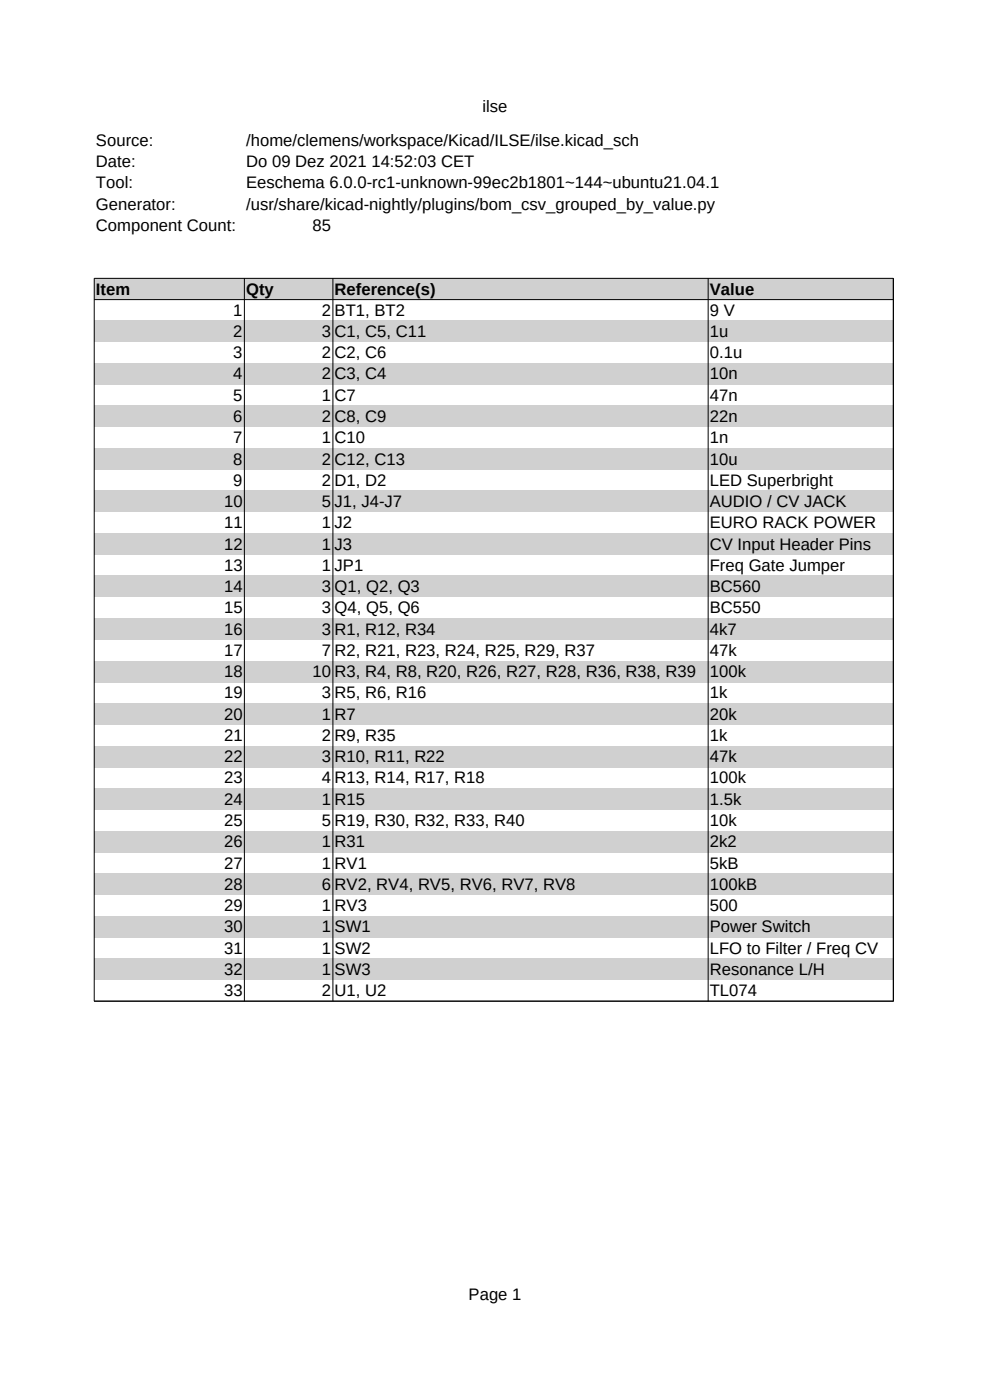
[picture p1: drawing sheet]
<svg xmlns="http://www.w3.org/2000/svg" width="210mm" height="297mm" viewBox="0 0 210 297" stroke-linecap="round" stroke-linejoin="round" font-family="sans-serif">
<defs><g id="words">
<g font-size="3.5">
<text x="102.4" y="23.7">ilse</text>
<text x="20.4" y="30.9">Source:</text>
<text x="20.4" y="35.4">Date:</text>
<text x="52.2" y="30.9">/home/clemens/workspace/Kicad/ILSE/ilse.kicad_sch</text>
<text x="52.2" y="35.4">Do 09 Dez 2021 14:52:03 CET</text>
<text x="20.4" y="39.9">Tool:</text>
<text x="52.2" y="39.9">Eeschema 6.0.0-rc1-unknown-99ec2b1801~144~ubuntu21.04.1</text>
<text x="20.4" y="44.5">Generator:</text>
<text x="52.2" y="44.5">/usr/share/kicad-nightly/plugins/bom_csv_grouped_by_value.py</text>
<text x="20.4" y="49">Component Count:</text>
<text x="66.3" y="49">85</text>
<text x="20.4" y="62.5">Item</text>
<text x="52.2" y="62.5">Qty</text>
<text x="71" y="62.5">Reference(s)</text>
<text x="150.6" y="62.5">Value</text>
<text x="49.5" y="67">1</text>
<text x="49.5" y="71.5">2</text>
<text x="68.3" y="67">2</text>
<text x="68.3" y="71.5">3</text>
<text x="71" y="67">BT1, BT2</text>
<text x="71" y="71.5">C1, C5, C11</text>
<text x="150.6" y="67">9 V</text>
<text x="150.6" y="71.5">1u</text>
<text x="49.5" y="76">3</text>
<text x="68.3" y="76">2</text>
<text x="71" y="76">C2, C6</text>
<text x="150.6" y="76">0.1u</text>
<text x="49.5" y="80.5">4</text>
<text x="68.3" y="80.5">2</text>
<text x="71" y="80.5">C3, C4</text>
<text x="150.6" y="80.5">10n</text>
<text x="49.5" y="85">5</text>
<text x="49.5" y="89.5">6</text>
<text x="68.3" y="85">1</text>
<text x="68.3" y="89.5">2</text>
<text x="71" y="85">C7</text>
<text x="71" y="89.5">C8, C9</text>
<text x="150.6" y="85">47n</text>
<text x="150.6" y="89.5">22n</text>
<text x="49.5" y="94.1">7</text>
<text x="68.3" y="94.1">1</text>
<text x="71" y="94.1">C10</text>
<text x="150.6" y="94.1">1n</text>
<text x="49.5" y="98.6">8</text>
<text x="68.3" y="98.6">2</text>
<text x="71" y="98.6">C12, C13</text>
<text x="150.6" y="98.6">10u</text>
<text x="47.5" y="107.6">10</text>
<text x="49.5" y="103.1">9</text>
<text x="68.3" y="103.1">2</text>
<text x="68.3" y="107.6">5</text>
<text x="71" y="103.1">D1, D2</text>
<text x="71" y="107.6">J1, J4-J7</text>
<text x="150.6" y="103.1">LED Superbright</text>
<text x="150.6" y="107.6">AUDIO / CV JACK</text>
<text x="47.5" y="112.1">11</text>
<text x="68.3" y="112.1">1</text>
<text x="71" y="112.1">J2</text>
<text x="150.6" y="112.1">EURO RACK POWER</text>
<text x="47.5" y="116.6">12</text>
<text x="68.3" y="116.6">1</text>
<text x="71" y="116.6">J3</text>
<text x="150.6" y="116.6">CV Input Header Pins</text>
<text x="47.5" y="121.1">13</text>
<text x="47.5" y="125.6">14</text>
<text x="68.3" y="121.1">1</text>
<text x="68.3" y="125.6">3</text>
<text x="71" y="121.1">JP1</text>
<text x="71" y="125.6">Q1, Q2, Q3</text>
<text x="150.6" y="121.1">Freq Gate Jumper</text>
<text x="150.6" y="125.6">BC560</text>
<text x="47.5" y="130.1">15</text>
<text x="68.3" y="130.1">3</text>
<text x="71" y="130.1">Q4, Q5, Q6</text>
<text x="150.6" y="130.1">BC550</text>
<text x="47.5" y="134.7">16</text>
<text x="68.3" y="134.7">3</text>
<text x="71" y="134.7">R1, R12, R34</text>
<text x="150.6" y="134.7">4k7</text>
<text x="47.5" y="139.1">17</text>
<text x="47.5" y="143.7">18</text>
<text x="66.3" y="143.7">10</text>
<text x="68.3" y="139.1">7</text>
<text x="71" y="139.1">R2, R21, R23, R24, R25, R29, R37</text>
<text x="71" y="143.7">R3, R4, R8, R20, R26, R27, R28, R36, R38, R39</text>
<text x="150.6" y="139.1">47k</text>
<text x="150.6" y="143.7">100k</text>
<text x="47.5" y="148.2">19</text>
<text x="68.3" y="148.2">3</text>
<text x="71" y="148.2">R5, R6, R16</text>
<text x="150.6" y="148.2">1k</text>
<text x="47.5" y="152.7">20</text>
<text x="68.3" y="152.7">1</text>
<text x="71" y="152.7">R7</text>
<text x="150.6" y="152.7">20k</text>
<text x="47.5" y="157.2">21</text>
<text x="47.5" y="161.7">22</text>
<text x="68.3" y="157.2">2</text>
<text x="68.3" y="161.7">3</text>
<text x="71" y="157.2">R9, R35</text>
<text x="71" y="161.7">R10, R11, R22</text>
<text x="150.6" y="157.2">1k</text>
<text x="150.6" y="161.7">47k</text>
<text x="47.5" y="166.2">23</text>
<text x="68.3" y="166.2">4</text>
<text x="71" y="166.2">R13, R14, R17, R18</text>
<text x="150.6" y="166.2">100k</text>
<text x="47.5" y="170.7">24</text>
<text x="68.3" y="170.7">1</text>
<text x="71" y="170.7">R15</text>
<text x="150.6" y="170.7">1.5k</text>
<text x="47.5" y="175.2">25</text>
<text x="47.5" y="179.7">26</text>
<text x="68.3" y="175.2">5</text>
<text x="68.3" y="179.7">1</text>
<text x="71" y="175.2">R19, R30, R32, R33, R40</text>
<text x="71" y="179.7">R31</text>
<text x="150.6" y="175.2">10k</text>
<text x="150.6" y="179.7">2k2</text>
<text x="47.5" y="184.3">27</text>
<text x="68.3" y="184.3">1</text>
<text x="71" y="184.3">RV1</text>
<text x="150.6" y="184.3">5kB</text>
<text x="47.5" y="188.8">28</text>
<text x="68.3" y="188.8">6</text>
<text x="71" y="188.8">RV2, RV4, RV5, RV6, RV7, RV8</text>
<text x="150.6" y="188.8">100kB</text>
<text x="47.5" y="193.3">29</text>
<text x="47.5" y="197.8">30</text>
<text x="68.3" y="193.3">1</text>
<text x="68.3" y="197.8">1</text>
<text x="71" y="193.3">RV3</text>
<text x="71" y="197.8">SW1</text>
<text x="150.6" y="193.3">500</text>
<text x="150.6" y="197.8">Power Switch</text>
<text x="47.5" y="202.3">31</text>
<text x="68.3" y="202.3">1</text>
<text x="71" y="202.3">SW2</text>
<text x="150.6" y="202.3">LFO to Filter / Freq CV</text>
<text x="47.5" y="206.8">32</text>
<text x="68.3" y="206.8">1</text>
<text x="71" y="206.8">SW3</text>
<text x="150.6" y="206.8">Resonance L/H</text>
<text x="47.5" y="211.3">33</text>
<text x="68.3" y="211.3">2</text>
<text x="71" y="211.3">U1, U2</text>
<text x="150.6" y="211.3">TL074</text>
<text x="99.4" y="275.7">Page 1</text>
</g>
</g></defs>
<g fill="#d0d0d0">
<path d="M20 59h169.5v4.5h-169.5z" fill-rule="evenodd"/>
<path d="M20 68h169.5v4.6h-169.5z" fill-rule="evenodd"/>
<path d="M20 77.1h169.5v4.5h-169.5z" fill-rule="evenodd"/>
<path d="M20 86.1h169.5v4.5h-169.5z" fill-rule="evenodd"/>
<path d="M20 95.1h169.5v4.5h-169.5z" fill-rule="evenodd"/>
<path d="M20 104.1h169.5v4.5h-169.5z" fill-rule="evenodd"/>
<path d="M20 113.1h169.5v4.6h-169.5z" fill-rule="evenodd"/>
<path d="M20 122.2h169.5v4.5h-169.5z" fill-rule="evenodd"/>
<path d="M20 131.2h169.5v4.5h-169.5z" fill-rule="evenodd"/>
<path d="M20 140.2h169.5v4.5h-169.5z" fill-rule="evenodd"/>
<path d="M20 149.2h169.5v4.5h-169.5z" fill-rule="evenodd"/>
<path d="M20 158.2h169.5v4.6h-169.5z" fill-rule="evenodd"/>
<path d="M20 167.3h169.5v4.5h-169.5z" fill-rule="evenodd"/>
<path d="M20 176.3h169.5v4.5h-169.5z" fill-rule="evenodd"/>
<path d="M20 185.3h169.5v4.5h-169.5z" fill-rule="evenodd"/>
<path d="M20 194.3h169.5v4.5h-169.5z" fill-rule="evenodd"/>
<path d="M20 203.3h169.5v4.6h-169.5z" fill-rule="evenodd"/>
</g>
<path d="M51.8 59v153.4M70.6 59v153.4M150.2 59v153.4M189.5 59v153.4M189.5 59.1h-169.5v153.3h169.5M20 63.6h169.5" fill="none" stroke="#000" stroke-width=".21"/>
<use href="#words"/>
</svg>
